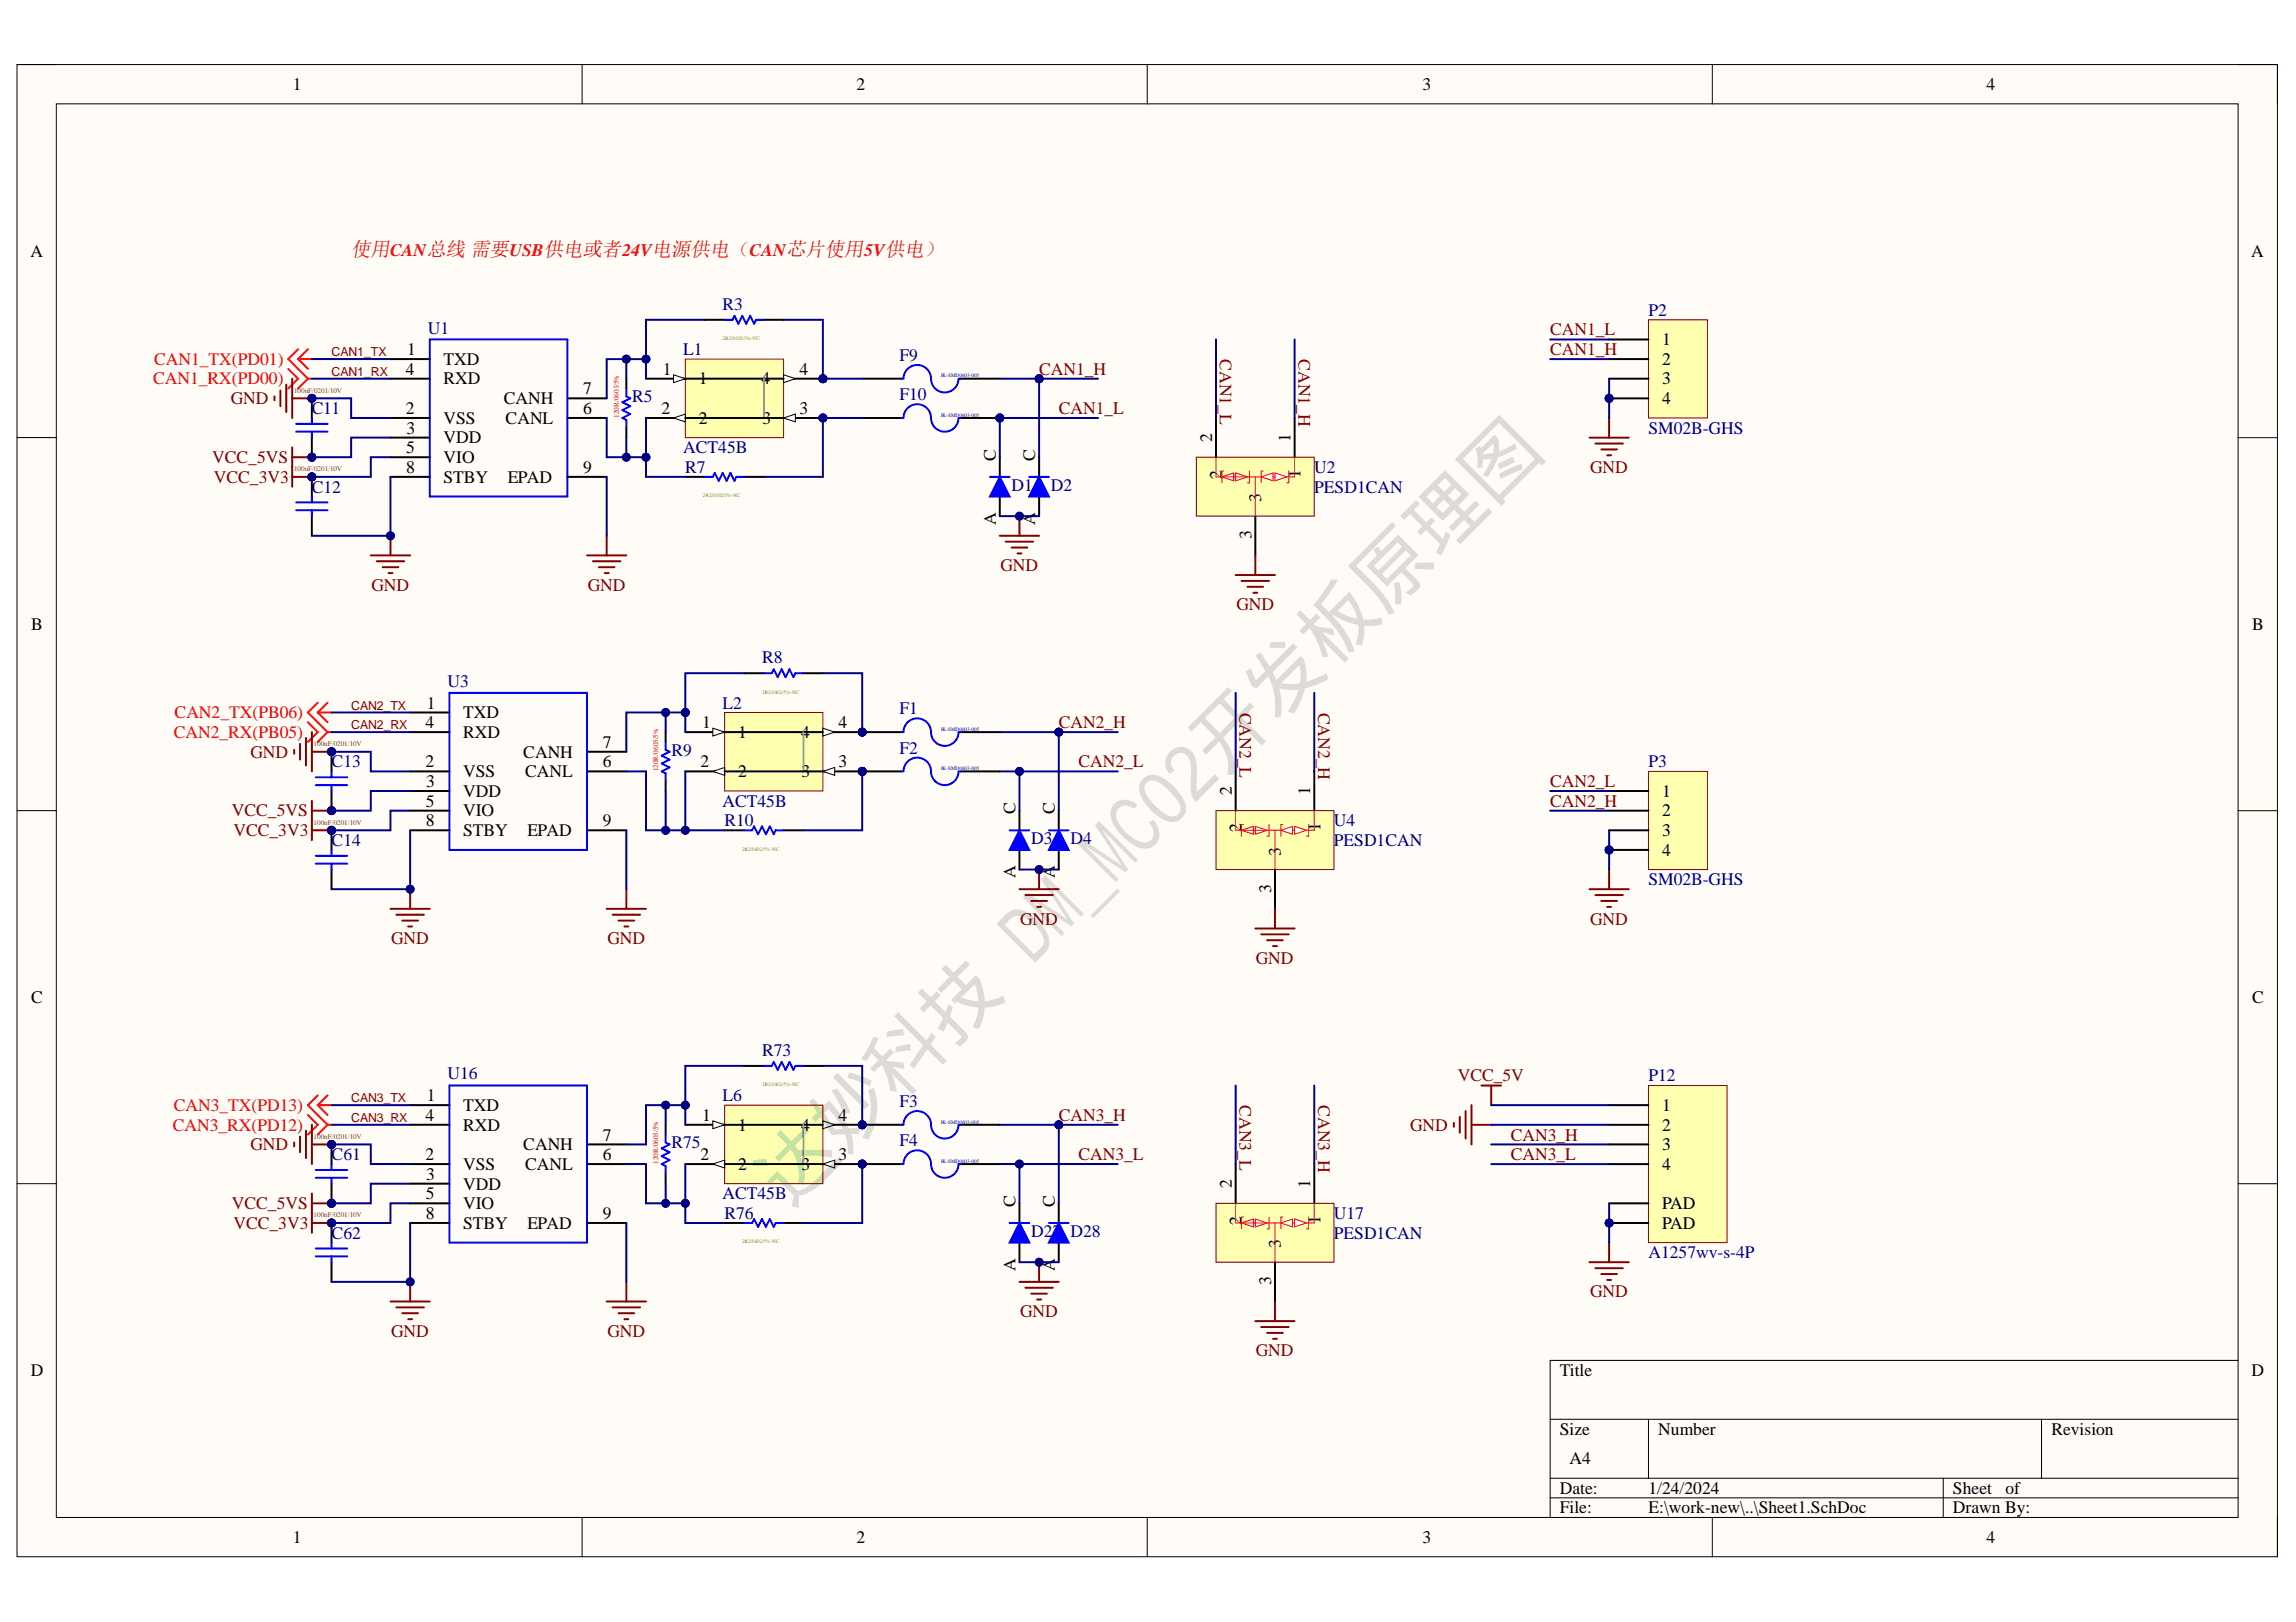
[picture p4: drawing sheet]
<svg xmlns="http://www.w3.org/2000/svg" width="297mm" height="210mm" viewBox="0 0 297 210" stroke-linecap="round" stroke-linejoin="round" font-family="sans-serif">
<defs><g id="words">
<text font-size="9.9" x="102.1" y="156.4" transform="rotate(-45 102.1 156.4)">达妙科技 DM_MC02开发板原理图</text>
<text font-size="2.6" fill="#f00" x="45.4" y="33.1">使用</text>
<g font-size="2.3">
<text x="37.9" y="11.7">1</text>
<text x="110.8" y="11.7">2</text>
<text x="184" y="11.7">3</text>
<text x="257" y="11.7">4</text>
<text x="3.9" y="33.2">A</text>
<text x="291.3" y="33.2">A</text>
<text x="52.7" y="46">1</text>
<text x="57.4" y="47.2">TXD</text>
<text x="215" y="44.7">1</text>
<text x="215" y="47.2">2</text>
<text x="52.5" y="48.5">4</text>
<text x="52.5" y="53.6">2</text>
<text x="57.4" y="49.8">RXD</text>
<text x="65.2" y="52.3">CANH</text>
<text x="75.4" y="51">7</text>
<text x="75.4" y="53.6">6</text>
<text x="85.6" y="53.6">2</text>
<text x="85.8" y="48.5">1</text>
<text x="90.4" y="49.8">1</text>
<text x="98.5" y="49.8">4</text>
<text x="103.4" y="53.6">3</text>
<text x="103.4" y="48.5">4</text>
<text x="215" y="49.8">3</text>
<text x="215" y="52.3">4</text>
<text x="52.6" y="58.6">5</text>
<text x="52.6" y="56.1">3</text>
<text x="57.4" y="57.4">VDD</text>
<text x="57.4" y="59.9">VIO</text>
<text x="57.4" y="54.8">VSS</text>
<text x="65.4" y="54.8">CANL</text>
<text x="90.4" y="54.8">2</text>
<text x="98.6" y="54.8">3</text>
<text x="128.8" y="59.7" transform="rotate(-90 128.8 59.7)">C</text>
<text x="133.9" y="59.7" transform="rotate(-90 133.9 59.7)">C</text>
<text x="156.8" y="57.2" transform="rotate(-90 156.8 57.2)">2</text>
<text x="167" y="57.2" transform="rotate(-90 167 57.2)">1</text>
<text x="52.6" y="61.2">8</text>
<text x="57.4" y="62.5">STBY</text>
<text x="65.7" y="62.5">EPAD</text>
<text x="75.4" y="61.2">9</text>
<text x="158.1" y="62" transform="rotate(-90 158.1 62)">2</text>
<text x="163.2" y="65" transform="rotate(-90 163.2 65)">3</text>
<text x="168.2" y="61.8" transform="rotate(-90 168.2 61.8)">1</text>
<text x="128.8" y="67.9" transform="rotate(-90 128.8 67.9)">A</text>
<text x="133.9" y="67.9" transform="rotate(-90 133.9 67.9)">A</text>
<text x="161.9" y="69.8" transform="rotate(-90 161.9 69.8)">3</text>
<text x="4" y="81.5">B</text>
<text x="291.4" y="81.5">B</text>
<text x="55.1" y="94.2">4</text>
<text x="55.2" y="91.7">1</text>
<text x="59.9" y="95.5">RXD</text>
<text x="59.9" y="93">TXD</text>
<text x="90.8" y="94.2">1</text>
<text x="95.5" y="95.5">1</text>
<text x="103.6" y="95.5">4</text>
<text x="108.5" y="94.2">4</text>
<text x="55.1" y="99.3">2</text>
<text x="55.1" y="101.8">3</text>
<text x="59.9" y="100.6">VSS</text>
<text x="67.7" y="98">CANH</text>
<text x="68" y="100.6">CANL</text>
<text x="78" y="96.8">7</text>
<text x="78" y="99.3">6</text>
<text x="90.6" y="99.3">2</text>
<text x="95.5" y="100.6">2</text>
<text x="103.7" y="100.6">3</text>
<text x="108.5" y="99.3">3</text>
<text x="55.1" y="106.9">8</text>
<text x="55.1" y="104.4">5</text>
<text x="59.9" y="103.1">VDD</text>
<text x="59.9" y="105.7">VIO</text>
<text x="78" y="106.9">9</text>
<text x="131.4" y="105.4" transform="rotate(-90 131.4 105.4)">C</text>
<text x="136.5" y="105.4" transform="rotate(-90 136.5 105.4)">C</text>
<text x="159.4" y="102.9" transform="rotate(-90 159.4 102.9)">2</text>
<text x="160.6" y="107.7" transform="rotate(-90 160.6 107.7)">2</text>
<text x="169.5" y="102.9" transform="rotate(-90 169.5 102.9)">1</text>
<text x="170.8" y="107.6" transform="rotate(-90 170.8 107.6)">1</text>
<text x="215" y="103.1">1</text>
<text x="215" y="105.7">2</text>
<text x="59.9" y="108.2">STBY</text>
<text x="68.3" y="108.2">EPAD</text>
<text x="131.4" y="113.6" transform="rotate(-90 131.4 113.6)">A</text>
<text x="136.5" y="113.6" transform="rotate(-90 136.5 113.6)">A</text>
<text x="165.7" y="110.8" transform="rotate(-90 165.7 110.8)">3</text>
<text x="215" y="108.2">3</text>
<text x="215" y="110.7">4</text>
<text x="164.4" y="115.5" transform="rotate(-90 164.4 115.5)">3</text>
<text x="4" y="129.8">C</text>
<text x="291.4" y="129.8">C</text>
<text x="55.2" y="142.5">1</text>
<text x="59.9" y="143.8">TXD</text>
<text x="215" y="143.8">1</text>
<text x="55.1" y="145.1">4</text>
<text x="59.9" y="146.3">RXD</text>
<text x="67.7" y="148.9">CANH</text>
<text x="78" y="147.6">7</text>
<text x="90.8" y="145.1">1</text>
<text x="95.5" y="146.3">1</text>
<text x="103.6" y="146.3">4</text>
<text x="108.5" y="145.1">4</text>
<text x="215" y="146.3">2</text>
<text x="215" y="148.9">3</text>
<text x="55.1" y="150.1">2</text>
<text x="55.1" y="155.2">5</text>
<text x="55.1" y="152.7">3</text>
<text x="59.9" y="153.9">VDD</text>
<text x="59.9" y="151.4">VSS</text>
<text x="68" y="151.4">CANL</text>
<text x="78" y="150.1">6</text>
<text x="90.6" y="150.1">2</text>
<text x="95.5" y="151.4">2</text>
<text x="103.7" y="151.4">3</text>
<text x="108.5" y="150.1">3</text>
<text x="159.4" y="153.7" transform="rotate(-90 159.4 153.7)">2</text>
<text x="169.5" y="153.7" transform="rotate(-90 169.5 153.7)">1</text>
<text x="215" y="151.4">4</text>
<text x="55.1" y="157.7">8</text>
<text x="59.9" y="159">STBY</text>
<text x="59.9" y="156.5">VIO</text>
<text x="68.3" y="159">EPAD</text>
<text x="78" y="157.7">9</text>
<text x="131.4" y="156.2" transform="rotate(-90 131.4 156.2)">C</text>
<text x="136.5" y="156.2" transform="rotate(-90 136.5 156.2)">C</text>
<text x="160.6" y="158.5" transform="rotate(-90 160.6 158.5)">2</text>
<text x="165.7" y="161.5" transform="rotate(-90 165.7 161.5)">3</text>
<text x="170.8" y="158.4" transform="rotate(-90 170.8 158.4)">1</text>
<text x="215" y="156.5">PAD</text>
<text x="215" y="159">PAD</text>
<text x="131.4" y="164.5" transform="rotate(-90 131.4 164.5)">A</text>
<text x="136.5" y="164.5" transform="rotate(-90 136.5 164.5)">A</text>
<text x="164.4" y="166.3" transform="rotate(-90 164.4 166.3)">3</text>
<text x="4" y="178.1">D</text>
<text x="201.8" y="178.1">Title</text>
<text x="291.3" y="178.1">D</text>
<text x="201.8" y="185.7">Size</text>
<text x="214.5" y="185.7">Number</text>
<text x="265.4" y="185.7">Revision</text>
<text x="203.1" y="189.5">A4</text>
<text x="201.8" y="193.3">Date:</text>
<text x="201.8" y="195.8">File:</text>
<text x="213.3" y="193.3">1/24/2024</text>
<text x="213.3" y="195.8">E:\work-new\..\Sheet1.SchDoc</text>
<text x="252.7" y="193.3">Sheet</text>
<text x="252.7" y="195.8">Drawn By:</text>
<text x="259.4" y="193.3">of</text>
<text x="37.9" y="199.7">1</text>
<text x="110.8" y="199.7">2</text>
<text x="184" y="199.7">3</text>
<text x="257" y="199.7">4</text>
</g>
<g font-size="2.3" fill="#f00">
<text x="50.5" y="33.1">CAN总线 需要USB供电或者24V电源供电（CAN芯片使用5V供电）</text>
<text x="19.9" y="47.2">CAN1_TX(PD01)</text>
<text x="19.8" y="49.8">CAN1_RX(PD00)</text>
<text x="22.5" y="95.5">CAN2_RX(PB05)</text>
<text x="22.6" y="93">CAN2_TX(PB06)</text>
<text x="22.5" y="143.8">CAN3_TX(PD13)</text>
<text x="22.3" y="146.3">CAN3_RX(PD12)</text>
</g>
<g font-size="2.3" fill="#000080">
<text x="93.5" y="40.1">R3</text>
<text x="213.3" y="40.9">P2</text>
<text x="55.3" y="43.2">U1</text>
<text x="88.4" y="46">L1</text>
<text x="116.4" y="46.7">F9</text>
<text x="40.3" y="53.6">C11</text>
<text x="81.8" y="52">R5</text>
<text x="116.4" y="51.8">F10</text>
<text x="88.4" y="58.6">ACT45B</text>
<text x="213.3" y="56.1">SM02B-GHS</text>
<text x="40.3" y="63.8">C12</text>
<text x="88.6" y="61.2">R7</text>
<text x="130.9" y="63.5">D1</text>
<text x="136" y="63.5">D2</text>
<text x="170" y="61.2">U2</text>
<text x="170" y="63.8">PESD1CAN</text>
<text x="57.9" y="88.9">U3</text>
<text x="98.6" y="85.8">R8</text>
<text x="93.5" y="91.7">L2</text>
<text x="116.4" y="92.5">F1</text>
<text x="42.9" y="99.3">C13</text>
<text x="86.9" y="97.8">R9</text>
<text x="116.4" y="97.5">F2</text>
<text x="213.3" y="99.3">P3</text>
<text x="93.5" y="104.4">ACT45B</text>
<text x="93.7" y="106.9">R10</text>
<text x="172.6" y="106.9">U4</text>
<text x="42.9" y="109.5">C14</text>
<text x="133.4" y="109.2">D3</text>
<text x="138.5" y="109.2">D4</text>
<text x="172.6" y="109.5">PESD1CAN</text>
<text x="213.3" y="114.5">SM02B-GHS</text>
<text x="98.6" y="136.6">R73</text>
<text x="57.9" y="139.7">U16</text>
<text x="93.5" y="142.5">L6</text>
<text x="116.4" y="143.3">F3</text>
<text x="213.3" y="139.9">P12</text>
<text x="86.9" y="148.6">R75</text>
<text x="116.4" y="148.4">F4</text>
<text x="42.9" y="150.1">C61</text>
<text x="93.5" y="155.2">ACT45B</text>
<text x="42.9" y="160.3">C62</text>
<text x="93.7" y="157.7">R76</text>
<text x="133.4" y="160">D27 D28</text>
<text x="172.6" y="157.7">U17</text>
<text x="172.6" y="160.3">PESD1CAN</text>
<text x="213.3" y="162.8">A1257wv-s-4P</text>
</g>
<g font-size="2.3" fill="#800000">
<text x="157.8" y="46.5" transform="rotate(90 157.8 46.5)">CAN1_L</text>
<text x="168" y="46.5" transform="rotate(90 168 46.5)">CAN1_H</text>
<text x="200.5" y="43.4">CAN1_L</text>
<text x="200.5" y="46">CAN1_H</text>
<text x="29.9" y="52.3">GND</text>
<text x="134.4" y="48.5">CAN1_H</text>
<text x="137" y="53.6">CAN1_L</text>
<text x="27.5" y="59.9">VCC_5VS</text>
<text x="27.7" y="62.5">VCC_3V3</text>
<text x="205.7" y="61.2">GND</text>
<text x="48.1" y="76.4">GND</text>
<text x="76" y="76.4">GND</text>
<text x="129.4" y="73.9">GND</text>
<text x="159.9" y="79">GND</text>
<text x="137" y="94.2">CAN2_H</text>
<text x="160.4" y="92.2" transform="rotate(90 160.4 92.2)">CAN2_L</text>
<text x="170.5" y="92.2" transform="rotate(90 170.5 92.2)">CAN2_H</text>
<text x="32.4" y="98">GND</text>
<text x="139.5" y="99.3">CAN2_L</text>
<text x="200.5" y="101.8">CAN2_L</text>
<text x="30" y="105.7">VCC_5VS</text>
<text x="200.5" y="104.4">CAN2_H</text>
<text x="30.2" y="108.2">VCC_3V3</text>
<text x="132" y="119.6">GND</text>
<text x="205.7" y="119.6">GND</text>
<text x="50.6" y="122.2">GND</text>
<text x="78.6" y="122.2">GND</text>
<text x="162.5" y="124.7">GND</text>
<text x="160.4" y="143" transform="rotate(90 160.4 143)">CAN3_L</text>
<text x="170.5" y="143" transform="rotate(90 170.5 143)">CAN3_H</text>
<text x="188.6" y="139.9">VCC_5V</text>
<text x="32.4" y="148.9">GND</text>
<text x="137" y="145.1">CAN3_H</text>
<text x="182.4" y="146.3">GND</text>
<text x="195.5" y="147.6">CAN3_H</text>
<text x="139.5" y="150.1">CAN3_L</text>
<text x="195.5" y="150.1">CAN3_L</text>
<text x="30" y="156.5">VCC_5VS</text>
<text x="30.2" y="159">VCC_3V3</text>
<text x="205.7" y="167.9">GND</text>
<text x="50.6" y="173">GND</text>
<text x="78.6" y="173">GND</text>
<text x="132" y="170.5">GND</text>
<text x="162.5" y="175.5">GND</text>
</g>
<g font-size="1.6" fill="#800000">
<text x="42.9" y="46.1">CAN1_TX</text>
<text x="42.9" y="48.7">CAN1_RX</text>
<text x="45.4" y="91.8">CAN2_TX</text>
<text x="45.4" y="94.4">CAN2_RX</text>
<text x="45.4" y="142.6">CAN3_TX</text>
<text x="45.4" y="145.2">CAN3_RX</text>
</g>
<g font-size=".9" fill="#7f6000">
<text x="38" y="50.8">100nF/0201/10V</text>
<text x="38" y="61">100nF/0201/10V</text>
<text x="40.6" y="96.6">100nF/0201/10V</text>
<text x="40.6" y="106.7">100nF/0201/10V</text>
<text x="40.6" y="147.4">100nF/0201/10V</text>
<text x="40.6" y="157.5">100nF/0201/10V</text>
</g>
<g font-size=".9" fill="#f00">
<text x="80.1" y="54.1" transform="rotate(-90 80.1 54.1)">120R/0603/5%</text>
<text x="85.1" y="99.8" transform="rotate(-90 85.1 99.8)">120R/0603/5%</text>
<text x="85.1" y="150.6" transform="rotate(-90 85.1 150.6)">120R/0603/5%</text>
</g>
<g font-size=".7" fill="#808000">
<text x="93.5" y="44">2R2/0402/5%-NC</text>
<text x="90.9" y="64.3">2R2/0402/5%-NC</text>
<text x="98.6" y="89.8">2R2/0402/5%-NC</text>
<text x="96" y="110.1">2R2/0402/5%-NC</text>
<text x="98.6" y="140.6">2R2/0402/5%-NC</text>
<text x="96" y="160.9">2R2/0402/5%-NC</text>
</g>
<g font-size=".7" fill="#000080">
<text x="121.7" y="48.8">JK-SMD0603-005</text>
<text x="121.7" y="53.9">JK-SMD0603-005</text>
<text x="121.7" y="94.6">JK-SMD0603-005</text>
<text x="121.7" y="99.6">JK-SMD0603-005</text>
<text x="121.7" y="145.4">JK-SMD0603-005</text>
<text x="121.7" y="150.5">JK-SMD0603-005</text>
</g>
</g></defs>
<path d="M2.2 8.4h292.4v193.1h-292.4z" fill-rule="evenodd" fill="#fffcf8"/>
<path d="M2.2 8.4h292.4v193.1h-292.4z" fill="none" stroke="#000" stroke-width=".13"/>
<path d="M7.3 13.4h282.2v183h-282.2z" fill-rule="evenodd" fill="#fffcf8"/>
<g fill="none" stroke="#000" stroke-width=".13">
<path d="M2.2 8.4h5.1M7.3 13.4h282.2v183h-282.2zM75.3 8.4v5M148.4 8.4v5M221.5 8.4v5M289.5 8.4h5.1v5M2.2 56.6h5.1M289.5 56.6h5.1M2.2 104.9h5.1M289.5 104.9h5.1M2.2 153.2h5.1M289.5 153.2h5.1"/>
<path d="M289.5 176h-88.9v20.4M75.3 196.4v5.1M148.4 196.4v5.1M200.6 183.7h88.9M200.6 191.3h88.9M200.6 193.8h88.9M213.3 183.7v7.6M221.5 196.4v5.1M251.4 191.3v5.1M264.1 183.7v7.6M294.6 196.4v5.1"/>
</g>
<circle cx="208.2" cy="51.6" r=".51" fill="#000080"/>
<circle cx="208.2" cy="51.6" r=".51" fill="none" stroke="#000080" stroke-width=".13"/>
<path d="M213.3 41.4h7.6v12.7h-7.6z" fill-rule="evenodd" fill="#ffffb0"/>
<path d="M213.3 41.4h7.6v12.7h-7.6z" fill="none" stroke="#800000" stroke-width=".13"/>
<path d="M208.2 43.9h5.1M208.2 46.5h5.1M208.2 49h5.1M208.2 51.6h5.1" fill="none" stroke="#000" stroke-width=".25"/>
<circle cx="208.2" cy="51.6" r=".51" fill="#000080"/>
<circle cx="208.2" cy="51.6" r=".51" fill="none" stroke="#000080" stroke-width=".13"/>
<circle cx="208.2" cy="110" r=".51" fill="#000080"/>
<circle cx="208.2" cy="110" r=".51" fill="none" stroke="#000080" stroke-width=".13"/>
<path d="M213.3 99.8h7.6v12.7h-7.6z" fill-rule="evenodd" fill="#ffffb0"/>
<path d="M213.3 99.8h7.6v12.7h-7.6z" fill="none" stroke="#800000" stroke-width=".13"/>
<path d="M208.2 102.4h5.1M208.2 104.9h5.1M208.2 107.4h5.1M208.2 110h5.1" fill="none" stroke="#000" stroke-width=".25"/>
<circle cx="208.2" cy="110" r=".51" fill="#000080"/>
<circle cx="208.2" cy="110" r=".51" fill="none" stroke="#000080" stroke-width=".13"/>
<path d="M205.6 56.6h5.1M206.4 57.4h3.6M207.2 58.2h2M207.9 58.9h.5M208.2 54.1v2.5M205.6 115.1h5.1M206.4 115.8h3.6M207.2 116.6h2M207.9 117.4h.5M208.2 112.5v2.6" fill="none" stroke="#800000" stroke-width=".25"/>
<path d="M91.2 41.4h2.5M98.8 41.4h2.6M111.5 49h5.1M124.3 49h5" fill="none" stroke="#000" stroke-width=".25"/>
<path d="M93.7 41.4h1.1l.2-.5 .5 1 .5-1 .5 1 .6-1 .5 1 .2-.5h1M116.6 49h.3M116.9 49a1.78 1.78 0 0 1 1.8-1.8 1.78 1.78 0 0 1 1.7 1.8 1.78 1.78 0 0 0 1.8 1.8 1.78 1.78 0 0 0 1.8-1.7M124 49h.3" fill="none" stroke="#00f" stroke-width=".25"/>
<path d="M37.3 47.7l1.3 1.3-1.3 1.3M38.6 46.5l1.2 1.2M38.6 45.2l-1.3 1.3 2.5 2.5M38.6 46.5h1.7M39.8 45.2l-1.2 1.3M39.8 49l-1.2 1.3M39.8 49h.5" fill="none" stroke="#f00" stroke-width=".25"/>
<circle cx="134.4" cy="49" r=".51" fill="#000080"/>
<circle cx="134.4" cy="49" r=".51" fill="none" stroke="#000080" stroke-width=".13"/>
<path d="M50.5 54.1h5.1M50.5 49h5.1M50.5 46.5h5.1M50.5 56.6h5.1M50.5 59.2h5.1M73.4 51.5h5.1M73.4 54.1h5.1M50.5 61.7h5.1M73.4 61.7h5.1" fill="none" stroke="#000" stroke-width=".25"/>
<path d="M55.6 43.9h17.8v20.4h-17.8z" fill="none" stroke="#00f" stroke-width=".25"/>
<path d="M35.5 51.3v.5M36.3 50.5v2.1M37 49.8v3.5M37.8 49v5.1M37.8 51.5h2.5" fill="none" stroke="#800000" stroke-width=".25"/>
<circle cx="40.3" cy="51.5" r=".51" fill="#000080"/>
<circle cx="40.3" cy="51.5" r=".51" fill="none" stroke="#000080" stroke-width=".13"/>
<circle cx="129.3" cy="54.1" r=".51" fill="#000080"/>
<circle cx="129.3" cy="54.1" r=".51" fill="none" stroke="#000080" stroke-width=".13"/>
<path d="M124.3 54.1h5" fill="none" stroke="#000" stroke-width=".25"/>
<circle cx="129.3" cy="54.1" r=".51" fill="#000080"/>
<circle cx="129.3" cy="54.1" r=".51" fill="none" stroke="#000080" stroke-width=".13"/>
<path d="M111.5 54.1h5.1" fill="none" stroke="#000" stroke-width=".25"/>
<path d="M116.6 54.1h.3M116.9 54a1.78 1.78 0 0 1 1.8-1.7 1.78 1.78 0 0 1 1.7 1.8 1.78 1.78 0 0 0 1.8 1.8 1.78 1.78 0 0 0 1.8-1.8M124 54.1h.3" fill="none" stroke="#00f" stroke-width=".25"/>
<path d="M191.7 140.5h2.5M192.9 140.5v2.5" fill="none" stroke="#800000" stroke-width=".25"/>
<circle cx="40.3" cy="51.5" r=".51" fill="#000080"/>
<circle cx="40.3" cy="51.5" r=".51" fill="none" stroke="#000080" stroke-width=".13"/>
<circle cx="40.3" cy="59.2" r=".51" fill="#000080"/>
<circle cx="40.3" cy="59.2" r=".51" fill="none" stroke="#000080" stroke-width=".13"/>
<path d="M40.3 51.5v2.6" fill="none" stroke="#000" stroke-width=".25"/>
<circle cx="40.3" cy="51.5" r=".51" fill="#000080"/>
<circle cx="40.3" cy="51.5" r=".51" fill="none" stroke="#000080" stroke-width=".13"/>
<path d="M40.3 56.6v2.6" fill="none" stroke="#000" stroke-width=".25"/>
<circle cx="40.3" cy="59.2" r=".51" fill="#000080"/>
<circle cx="40.3" cy="59.2" r=".51" fill="none" stroke="#000080" stroke-width=".13"/>
<path d="M38.3 55.9h4.1M38.3 54.9h4.1M40.3 54.1v.8M40.3 55.9v.7M81 50.3v1l.5 .2-1 .6 1 .5-1 .5 1 .5-1 .5 .5 .2v1.1" fill="none" stroke="#00f" stroke-width=".25"/>
<path d="M81 49v1.3M81 55.4v1.2" fill="none" stroke="#000" stroke-width=".25"/>
<path d="M37.8 57.9v2.5M37.8 59.2h2.5M188.1 145.3v.5M188.9 144.5v2.1M189.6 143.8v3.5M190.4 143v5.1M190.4 145.6h2.5" fill="none" stroke="#800000" stroke-width=".25"/>
<circle cx="40.3" cy="59.2" r=".51" fill="#000080"/>
<circle cx="40.3" cy="59.2" r=".51" fill="none" stroke="#000080" stroke-width=".13"/>
<circle cx="106.5" cy="54.1" r=".51" fill="#000080"/>
<circle cx="106.5" cy="54.1" r=".51" fill="none" stroke="#000080" stroke-width=".13"/>
<circle cx="106.5" cy="49" r=".51" fill="#000080"/>
<circle cx="106.5" cy="49" r=".51" fill="none" stroke="#000080" stroke-width=".13"/>
<path d="M88.7 46.5h12.7v10.1h-12.7z" fill-rule="evenodd" fill="#ffffb0"/>
<path d="M88.7 46.5h12.7v10.1h-12.7z" fill="none" stroke="#800000" stroke-width=".13"/>
<path d="M83.6 49h5.1" fill="none" stroke="#000" stroke-width=".25"/>
<path d="M87.1 48.5l1.6 .5-1.6 .5z" fill="#f8fcff"/>
<path d="M87.1 48.5l1.6 .5-1.6 .5z" fill="none" stroke="#000" stroke-width=".13"/>
<path d="M83.6 54.1h5.1" fill="none" stroke="#000" stroke-width=".25"/>
<path d="M87.1 54.1l1.6-.5v1z" fill="#f8fcff"/>
<path d="M87.1 54.1l1.6-.5v1z" fill="none" stroke="#000" stroke-width=".13"/>
<path d="M101.4 54.1h5.1" fill="none" stroke="#000" stroke-width=".25"/>
<path d="M101.4 54.1l1.5-.5v1z" fill="#f8fcff"/>
<path d="M101.4 54.1l1.5-.5v1z" fill="none" stroke="#000" stroke-width=".13"/>
<circle cx="106.5" cy="54.1" r=".51" fill="#000080"/>
<circle cx="106.5" cy="54.1" r=".51" fill="none" stroke="#000080" stroke-width=".13"/>
<path d="M101.4 49h5.1" fill="none" stroke="#000" stroke-width=".25"/>
<path d="M101.4 48.5l1.5 .5-1.5 .5z" fill="#f8fcff"/>
<path d="M101.4 48.5l1.5 .5-1.5 .5z" fill="none" stroke="#000" stroke-width=".13"/>
<circle cx="106.5" cy="49" r=".51" fill="#000080"/>
<circle cx="106.5" cy="49" r=".51" fill="none" stroke="#000080" stroke-width=".13"/>
<path d="M88.7 49h12.7M88.7 54.1h12.7M129.3 59.2v2.5M129.3 64.3v2.5" fill="none" stroke="#000" stroke-width=".25"/>
<path d="M98.8 49v5.1" fill="none" stroke="#5cd481" stroke-width=".25"/>
<path d="M128.1 61.7h2.5" fill="none" stroke="#00f" stroke-width=".25"/>
<path d="M129.3 61.7l1.3 2.6h-2.5z" fill="#00f"/>
<path d="M129.3 61.7l1.3 2.6h-2.5zM133.2 61.7h2.5" fill="none" stroke="#00f" stroke-width=".25"/>
<path d="M134.4 59.2v2.5M134.4 64.3v2.5" fill="none" stroke="#000" stroke-width=".25"/>
<path d="M134.4 61.7l1.3 2.6h-2.5z" fill="#00f"/>
<path d="M134.4 61.7l1.3 2.6h-2.5z" fill="none" stroke="#00f" stroke-width=".25"/>
<path d="M154.8 59.2h15.2v7.6h-15.2z" fill-rule="evenodd" fill="#ffffb0"/>
<path d="M154.8 59.2h15.2v7.6h-15.2z" fill="none" stroke="#800000" stroke-width=".13"/>
<path d="M157.3 54.1v5.1M167.5 54.1v5.1M162.4 66.8v5.1" fill="none" stroke="#000" stroke-width=".25"/>
<path d="M163.2 61.7l1.5-.5v1z" fill="#f8fcff"/>
<path d="M163.2 61.7l1.5-.5v1z" fill="none" stroke="#f00" stroke-width=".13"/>
<path d="M164.9 61.2l1.6 .5-1.6 .5z" fill="#f8fcff"/>
<path d="M164.9 61.2l1.6 .5-1.6 .5z" fill="none" stroke="#f00" stroke-width=".13"/>
<path d="M167.5 59.2v2.5h-1M163.2 61.7h-.8v5.1M163.4 61h-.2v1.5M164.7 61.7h.2M166.7 61v1.5h-.2" fill="none" stroke="#ee0e22" stroke-width=".13"/>
<path d="M158.1 61.7l1.5-.5v1z" fill="#f8fcff"/>
<path d="M158.1 61.7l1.5-.5v1z" fill="none" stroke="#f00" stroke-width=".13"/>
<path d="M159.9 61.2l1.5 .5-1.5 .5z" fill="#f8fcff"/>
<path d="M159.9 61.2l1.5 .5-1.5 .5z" fill="none" stroke="#f00" stroke-width=".13"/>
<path d="M157.3 59.2v2.5h5.1M158.3 61h-.2v1.5M161.6 61v1.5h-.2" fill="none" stroke="#ee0e22" stroke-width=".13"/>
<path d="M37.8 60.4v2.6M37.8 61.7h2.5" fill="none" stroke="#800000" stroke-width=".25"/>
<circle cx="40.3" cy="61.7" r=".51" fill="#000080"/>
<circle cx="40.3" cy="61.7" r=".51" fill="none" stroke="#000080" stroke-width=".13"/>
<circle cx="40.3" cy="61.7" r=".51" fill="#000080"/>
<circle cx="40.3" cy="61.7" r=".51" fill="none" stroke="#000080" stroke-width=".13"/>
<path d="M40.3 61.7v2.6" fill="none" stroke="#000" stroke-width=".25"/>
<circle cx="40.3" cy="61.7" r=".51" fill="#000080"/>
<circle cx="40.3" cy="61.7" r=".51" fill="none" stroke="#000080" stroke-width=".13"/>
<path d="M40.3 66.8v2.5M88.7 61.7h2.5M96.3 61.7h2.5" fill="none" stroke="#000" stroke-width=".25"/>
<path d="M38.3 66h4.1M38.3 65h4.1M40.3 64.3v.7M40.3 66v.8M91.2 61.7h1l.3-.5 .5 1 .5-1 .5 1 .5-1 .5 1 .3-.5h1" fill="none" stroke="#00f" stroke-width=".25"/>
<path d="M129.3 69.3h5.1M130.1 70.1h3.6M130.9 70.9h2M131.6 71.6h.5M131.9 66.8v2.5" fill="none" stroke="#800000" stroke-width=".25"/>
<circle cx="131.9" cy="66.8" r=".51" fill="#000080"/>
<circle cx="131.9" cy="66.8" r=".51" fill="none" stroke="#000080" stroke-width=".13"/>
<path d="M48 71.9h5.1M48.7 72.6h3.6M49.5 73.4h2M50.3 74.2h.5M50.5 69.3v2.6M75.9 71.9h5.1M76.7 72.6h3.6M77.5 73.4h2M78.2 74.2h.5M78.5 69.3v2.6" fill="none" stroke="#800000" stroke-width=".25"/>
<circle cx="50.5" cy="69.3" r=".51" fill="#000080"/>
<circle cx="50.5" cy="69.3" r=".51" fill="none" stroke="#000080" stroke-width=".13"/>
<path d="M159.9 74.4h5M160.6 75.2h3.6M161.4 75.9h2M162.1 76.7h.6M162.4 71.9v2.5M205.6 163.3h5.1M206.4 164.1h3.6M207.2 164.9h2M207.9 165.6h.5M208.2 160.8v2.5" fill="none" stroke="#800000" stroke-width=".25"/>
<circle cx="208.2" cy="158.3" r=".51" fill="#000080"/>
<circle cx="208.2" cy="158.3" r=".51" fill="none" stroke="#000080" stroke-width=".13"/>
<path d="M213.3 140.5h10.1v20.3h-10.1z" fill-rule="evenodd" fill="#ffffb0"/>
<path d="M213.3 140.5h10.1v20.3h-10.1z" fill="none" stroke="#800000" stroke-width=".13"/>
<path d="M208.2 143h5.1M208.2 145.6h5.1M208.2 148.1h5.1M208.2 150.6h5.1M208.2 155.7h5.1M208.2 158.3h5.1" fill="none" stroke="#000" stroke-width=".25"/>
<circle cx="208.2" cy="158.3" r=".51" fill="#000080"/>
<circle cx="208.2" cy="158.3" r=".51" fill="none" stroke="#000080" stroke-width=".13"/>
<path d="M96.3 87.1h2.5M103.9 87.1h2.6" fill="none" stroke="#000" stroke-width=".25"/>
<path d="M98.8 87.1h1l.3-.5 .5 1 .5-1 .5 1 .5-1 .5 1 .3-.5h1" fill="none" stroke="#00f" stroke-width=".25"/>
<path d="M41.1 92.2l1.3 1.3M41.1 90.9l-1.3 1.3 1.3 1.3M41.1 92.2h1.8M42.4 90.9l-1.3 1.3" fill="none" stroke="#f00" stroke-width=".25"/>
<circle cx="111.5" cy="94.7" r=".51" fill="#000080"/>
<circle cx="111.5" cy="94.7" r=".51" fill="none" stroke="#000080" stroke-width=".13"/>
<path d="M111.5 94.7h5.1M124.3 94.7h5" fill="none" stroke="#000" stroke-width=".25"/>
<circle cx="111.5" cy="94.7" r=".51" fill="#000080"/>
<circle cx="111.5" cy="94.7" r=".51" fill="none" stroke="#000080" stroke-width=".13"/>
<path d="M116.6 94.7h.3M116.9 94.7a1.78 1.78 0 0 1 1.8-1.7 1.78 1.78 0 0 1 1.7 1.7 1.78 1.78 0 0 0 1.8 1.8 1.78 1.78 0 0 0 1.8-1.7M124 94.7h.3" fill="none" stroke="#00f" stroke-width=".25"/>
<circle cx="137" cy="94.7" r=".51" fill="#000080"/>
<circle cx="137" cy="94.7" r=".51" fill="none" stroke="#000080" stroke-width=".13"/>
<path d="M39.8 93.5l1.3 1.2-1.3 1.3M41.1 93.5l1.3 1.2M42.4 94.7l-1.3 1.3M42.4 94.7h.5" fill="none" stroke="#f00" stroke-width=".25"/>
<path d="M53.1 99.8h5M53.1 94.7h5M53.1 92.2h5M75.9 97.3h5.1M75.9 99.8h5.1M53.1 107.4h5M53.1 102.4h5M53.1 104.9h5M75.9 107.4h5.1" fill="none" stroke="#000" stroke-width=".25"/>
<path d="M58.1 89.7h17.8v20.3h-17.8z" fill="none" stroke="#00f" stroke-width=".25"/>
<path d="M38.1 97v.5M38.8 96.3v2M39.6 95.5v3.6M40.3 94.7v5.1M40.3 97.3h2.6" fill="none" stroke="#800000" stroke-width=".25"/>
<circle cx="42.9" cy="97.3" r=".51" fill="#000080"/>
<circle cx="42.9" cy="97.3" r=".51" fill="none" stroke="#000080" stroke-width=".13"/>
<circle cx="111.5" cy="99.8" r=".51" fill="#000080"/>
<circle cx="111.5" cy="99.8" r=".51" fill="none" stroke="#000080" stroke-width=".13"/>
<path d="M111.5 99.8h5.1M124.3 99.8h5" fill="none" stroke="#000" stroke-width=".25"/>
<circle cx="111.5" cy="99.8" r=".51" fill="#000080"/>
<circle cx="111.5" cy="99.8" r=".51" fill="none" stroke="#000080" stroke-width=".13"/>
<path d="M116.6 99.8h.3M116.9 99.8a1.78 1.78 0 0 1 1.8-1.8 1.78 1.78 0 0 1 1.7 1.8M120.4 99.8a1.78 1.78 0 0 0 1.8 1.8 1.78 1.78 0 0 0 1.8-1.7M124 99.8h.3" fill="none" stroke="#00f" stroke-width=".25"/>
<circle cx="42.9" cy="97.3" r=".51" fill="#000080"/>
<circle cx="42.9" cy="97.3" r=".51" fill="none" stroke="#000080" stroke-width=".13"/>
<circle cx="42.9" cy="104.9" r=".51" fill="#000080"/>
<circle cx="42.9" cy="104.9" r=".51" fill="none" stroke="#000080" stroke-width=".13"/>
<path d="M42.9 97.3v2.5" fill="none" stroke="#000" stroke-width=".25"/>
<circle cx="42.9" cy="97.3" r=".51" fill="#000080"/>
<circle cx="42.9" cy="97.3" r=".51" fill="none" stroke="#000080" stroke-width=".13"/>
<path d="M42.9 102.4v2.5" fill="none" stroke="#000" stroke-width=".25"/>
<circle cx="42.9" cy="104.9" r=".51" fill="#000080"/>
<circle cx="42.9" cy="104.9" r=".51" fill="none" stroke="#000080" stroke-width=".13"/>
<path d="M42.9 99.8v.8M86.1 96v1l.5 .3-1 .5 1 .5-1 .5 1 .5-1 .5 .5 .3v1M40.9 101.6h4M40.9 100.6h4M42.9 101.6v.8" fill="none" stroke="#00f" stroke-width=".25"/>
<path d="M86.1 94.7v1.3M86.1 101.1v1.3" fill="none" stroke="#000" stroke-width=".25"/>
<path d="M40.3 103.6v2.6M40.3 104.9h2.6" fill="none" stroke="#800000" stroke-width=".25"/>
<circle cx="42.9" cy="104.9" r=".51" fill="#000080"/>
<circle cx="42.9" cy="104.9" r=".51" fill="none" stroke="#000080" stroke-width=".13"/>
<circle cx="111.5" cy="99.8" r=".51" fill="#000080"/>
<circle cx="111.5" cy="99.8" r=".51" fill="none" stroke="#000080" stroke-width=".13"/>
<circle cx="111.5" cy="94.7" r=".51" fill="#000080"/>
<circle cx="111.5" cy="94.7" r=".51" fill="none" stroke="#000080" stroke-width=".13"/>
<path d="M93.7 92.2h12.8v10.2h-12.8z" fill-rule="evenodd" fill="#ffffb0"/>
<path d="M93.7 92.2h12.8v10.2h-12.8z" fill="none" stroke="#800000" stroke-width=".13"/>
<path d="M88.7 94.7h5" fill="none" stroke="#000" stroke-width=".25"/>
<path d="M92.2 94.2l1.5 .5-1.5 .6z" fill="#f8fcff"/>
<path d="M92.2 94.2l1.5 .5-1.5 .6z" fill="none" stroke="#000" stroke-width=".13"/>
<path d="M88.7 99.8h5" fill="none" stroke="#000" stroke-width=".25"/>
<path d="M92.2 99.8l1.5-.5v1z" fill="#f8fcff"/>
<path d="M92.2 99.8l1.5-.5v1z" fill="none" stroke="#000" stroke-width=".13"/>
<path d="M106.5 99.8h5" fill="none" stroke="#000" stroke-width=".25"/>
<path d="M106.5 99.8l1.5-.5v1z" fill="#f8fcff"/>
<path d="M106.5 99.8l1.5-.5v1z" fill="none" stroke="#000" stroke-width=".13"/>
<circle cx="111.5" cy="99.8" r=".51" fill="#000080"/>
<circle cx="111.5" cy="99.8" r=".51" fill="none" stroke="#000080" stroke-width=".13"/>
<path d="M106.5 94.7h5" fill="none" stroke="#000" stroke-width=".25"/>
<path d="M106.5 94.2l1.5 .5-1.5 .6z" fill="#f8fcff"/>
<path d="M106.5 94.2l1.5 .5-1.5 .6z" fill="none" stroke="#000" stroke-width=".13"/>
<circle cx="111.5" cy="94.7" r=".51" fill="#000080"/>
<circle cx="111.5" cy="94.7" r=".51" fill="none" stroke="#000080" stroke-width=".13"/>
<path d="M93.7 94.7h12.8M93.7 99.8h12.8M131.9 104.9v2.5M131.9 110v2.5" fill="none" stroke="#000" stroke-width=".25"/>
<path d="M103.9 94.7v5.1" fill="none" stroke="#5cd481" stroke-width=".25"/>
<path d="M130.6 107.4h2.6" fill="none" stroke="#00f" stroke-width=".25"/>
<path d="M131.9 107.4l1.3 2.6h-2.6z" fill="#00f"/>
<path d="M131.9 107.4l1.3 2.6h-2.6zM135.7 107.4h2.5" fill="none" stroke="#00f" stroke-width=".25"/>
<path d="M137 104.9v2.5M137 110v2.5" fill="none" stroke="#000" stroke-width=".25"/>
<path d="M137 107.4l1.2 2.6h-2.5z" fill="#00f"/>
<path d="M137 107.4l1.2 2.6h-2.5z" fill="none" stroke="#00f" stroke-width=".25"/>
<path d="M157.3 104.9h15.3v7.6h-15.3z" fill-rule="evenodd" fill="#ffffb0"/>
<path d="M157.3 104.9h15.3v7.6h-15.3z" fill="none" stroke="#800000" stroke-width=".13"/>
<path d="M159.9 99.8v5.1M170 99.8v5.1M164.9 112.5v5.1" fill="none" stroke="#000" stroke-width=".25"/>
<path d="M165.7 107.4l1.5-.5v1.1z" fill="#f8fcff"/>
<path d="M165.7 107.4l1.5-.5v1.1z" fill="none" stroke="#f00" stroke-width=".13"/>
<path d="M167.5 106.9l1.5 .5-1.5 .6z" fill="#f8fcff"/>
<path d="M167.5 106.9l1.5 .5-1.5 .6z" fill="none" stroke="#f00" stroke-width=".13"/>
<path d="M165.7 107.4h-.8v5.1M166 106.7h-.3v1.5M167.2 107.4h.3M169.3 106.7v1.5h-.3M170 104.9v2.5h-1" fill="none" stroke="#ee0e22" stroke-width=".13"/>
<path d="M160.6 107.4l1.5-.5v1.1z" fill="#f8fcff"/>
<path d="M160.6 107.4l1.5-.5v1.1z" fill="none" stroke="#f00" stroke-width=".13"/>
<path d="M162.4 106.9l1.5 .5-1.5 .6z" fill="#f8fcff"/>
<path d="M162.4 106.9l1.5 .5-1.5 .6z" fill="none" stroke="#f00" stroke-width=".13"/>
<path d="M159.9 104.9v2.5h5M160.9 106.7h-.3v1.5M164.2 106.7v1.5h-.3" fill="none" stroke="#ee0e22" stroke-width=".13"/>
<path d="M40.3 106.2v2.5M40.3 107.4h2.6" fill="none" stroke="#800000" stroke-width=".25"/>
<circle cx="42.9" cy="107.4" r=".51" fill="#000080"/>
<circle cx="42.9" cy="107.4" r=".51" fill="none" stroke="#000080" stroke-width=".13"/>
<circle cx="42.9" cy="107.4" r=".51" fill="#000080"/>
<circle cx="42.9" cy="107.4" r=".51" fill="none" stroke="#000080" stroke-width=".13"/>
<path d="M42.9 107.4v2.6" fill="none" stroke="#000" stroke-width=".25"/>
<circle cx="42.9" cy="107.4" r=".51" fill="#000080"/>
<circle cx="42.9" cy="107.4" r=".51" fill="none" stroke="#000080" stroke-width=".13"/>
<path d="M42.9 112.5v2.6M93.7 107.4h2.6M101.4 107.4h2.5" fill="none" stroke="#000" stroke-width=".25"/>
<path d="M40.9 111.8h4M40.9 110.8h4M42.9 110v.8M42.9 111.8v.7M96.3 107.4h1l.3-.5 .5 1.1 .5-1.1 .5 1.1 .5-1.1 .5 1.1 .3-.6h1" fill="none" stroke="#00f" stroke-width=".25"/>
<path d="M131.9 115.1h5.1M132.7 115.8h3.5M133.4 116.6h2M134.2 117.4h.5M134.4 112.5v2.6" fill="none" stroke="#800000" stroke-width=".25"/>
<circle cx="134.4" cy="112.5" r=".51" fill="#000080"/>
<circle cx="134.4" cy="112.5" r=".51" fill="none" stroke="#000080" stroke-width=".13"/>
<path d="M50.5 117.6h5.1M51.3 118.4h3.5M52 119.1h2.1M52.8 119.9h.5M53.1 115.1v2.5M78.5 117.6h5.1M79.3 118.4h3.5M80 119.1h2M80.8 119.9h.5M81 115.1v2.5" fill="none" stroke="#800000" stroke-width=".25"/>
<circle cx="53.1" cy="115.1" r=".51" fill="#000080"/>
<circle cx="53.1" cy="115.1" r=".51" fill="none" stroke="#000080" stroke-width=".13"/>
<path d="M164.9 117.6v2.6M162.4 120.2h5.1M163.2 120.9h3.5M163.9 121.7h2.1M164.7 122.4h.5" fill="none" stroke="#800000" stroke-width=".25"/>
<path d="M96.3 137.9h2.5M103.9 137.9h2.6" fill="none" stroke="#000" stroke-width=".25"/>
<path d="M98.8 137.9h1l.3-.5 .5 1 .5-1 .5 1 .5-1 .5 1 .3-.5h1" fill="none" stroke="#00f" stroke-width=".25"/>
<path d="M41.1 143l1.3 1.3M41.1 141.7l-1.3 1.3 1.3 1.3M41.1 143h1.8M42.4 141.7l-1.3 1.3" fill="none" stroke="#f00" stroke-width=".25"/>
<circle cx="111.5" cy="145.6" r=".51" fill="#000080"/>
<circle cx="111.5" cy="145.6" r=".51" fill="none" stroke="#000080" stroke-width=".13"/>
<path d="M111.5 145.6h5.1M124.3 145.6h5" fill="none" stroke="#000" stroke-width=".25"/>
<circle cx="111.5" cy="145.6" r=".51" fill="#000080"/>
<circle cx="111.5" cy="145.6" r=".51" fill="none" stroke="#000080" stroke-width=".13"/>
<path d="M116.6 145.6h.3M116.9 145.5a1.78 1.78 0 0 1 1.8-1.7 1.78 1.78 0 0 1 1.7 1.8 1.78 1.78 0 0 0 1.8 1.7 1.78 1.78 0 0 0 1.8-1.7M124 145.6h.3" fill="none" stroke="#00f" stroke-width=".25"/>
<circle cx="137" cy="145.6" r=".51" fill="#000080"/>
<circle cx="137" cy="145.6" r=".51" fill="none" stroke="#000080" stroke-width=".13"/>
<path d="M39.8 144.3l1.3 1.3-1.3 1.2M41.1 144.3l1.3 1.3M42.4 145.6l-1.3 1.2M42.4 145.6h.5" fill="none" stroke="#f00" stroke-width=".25"/>
<path d="M53.1 150.6h5M53.1 145.6h5M53.1 158.3h5M53.1 143h5M53.1 153.2h5M53.1 155.7h5M75.9 148.1h5.1M75.9 150.6h5.1M75.9 158.3h5.1" fill="none" stroke="#000" stroke-width=".25"/>
<path d="M58.1 140.5h17.8v20.3h-17.8z" fill="none" stroke="#00f" stroke-width=".25"/>
<path d="M38.1 147.8v.6M38.8 147.1v2M39.6 146.3v3.6M40.3 145.6v5M40.3 148.1h2.6" fill="none" stroke="#800000" stroke-width=".25"/>
<circle cx="42.9" cy="148.1" r=".51" fill="#000080"/>
<circle cx="42.9" cy="148.1" r=".51" fill="none" stroke="#000080" stroke-width=".13"/>
<circle cx="111.5" cy="150.6" r=".51" fill="#000080"/>
<circle cx="111.5" cy="150.6" r=".51" fill="none" stroke="#000080" stroke-width=".13"/>
<path d="M111.5 150.6h5.1M124.3 150.6h5" fill="none" stroke="#000" stroke-width=".25"/>
<circle cx="111.5" cy="150.6" r=".51" fill="#000080"/>
<circle cx="111.5" cy="150.6" r=".51" fill="none" stroke="#000080" stroke-width=".13"/>
<path d="M116.6 150.6h.3M116.9 150.6a1.78 1.78 0 0 1 1.8-1.7 1.78 1.78 0 0 1 1.7 1.7 1.78 1.78 0 0 0 1.8 1.8 1.78 1.78 0 0 0 1.8-1.7M124 150.6h.3" fill="none" stroke="#00f" stroke-width=".25"/>
<circle cx="42.9" cy="148.1" r=".51" fill="#000080"/>
<circle cx="42.9" cy="148.1" r=".51" fill="none" stroke="#000080" stroke-width=".13"/>
<circle cx="42.9" cy="155.7" r=".51" fill="#000080"/>
<circle cx="42.9" cy="155.7" r=".51" fill="none" stroke="#000080" stroke-width=".13"/>
<path d="M42.9 148.1v2.5" fill="none" stroke="#000" stroke-width=".25"/>
<circle cx="42.9" cy="148.1" r=".51" fill="#000080"/>
<circle cx="42.9" cy="148.1" r=".51" fill="none" stroke="#000080" stroke-width=".13"/>
<path d="M42.9 153.2v2.5" fill="none" stroke="#000" stroke-width=".25"/>
<circle cx="42.9" cy="155.7" r=".51" fill="#000080"/>
<circle cx="42.9" cy="155.7" r=".51" fill="none" stroke="#000080" stroke-width=".13"/>
<path d="M40.9 152.4h4M40.9 151.4h4M42.9 150.6v.8M42.9 152.4v.8M86.1 146.8v1l.5 .3-1 .5 1 .5-1 .5 1 .5-1 .5 .5 .3v1" fill="none" stroke="#00f" stroke-width=".25"/>
<path d="M86.1 145.6v1.2M86.1 151.9v1.3" fill="none" stroke="#000" stroke-width=".25"/>
<path d="M40.3 154.5v2.5M40.3 155.7h2.6" fill="none" stroke="#800000" stroke-width=".25"/>
<circle cx="42.9" cy="155.7" r=".51" fill="#000080"/>
<circle cx="42.9" cy="155.7" r=".51" fill="none" stroke="#000080" stroke-width=".13"/>
<circle cx="111.5" cy="150.6" r=".51" fill="#000080"/>
<circle cx="111.5" cy="150.6" r=".51" fill="none" stroke="#000080" stroke-width=".13"/>
<circle cx="111.5" cy="145.6" r=".51" fill="#000080"/>
<circle cx="111.5" cy="145.6" r=".51" fill="none" stroke="#000080" stroke-width=".13"/>
<path d="M93.7 143h12.8v10.2h-12.8z" fill-rule="evenodd" fill="#ffffb0"/>
<path d="M93.7 143h12.8v10.2h-12.8z" fill="none" stroke="#800000" stroke-width=".13"/>
<path d="M88.7 145.6h5" fill="none" stroke="#000" stroke-width=".25"/>
<path d="M92.2 145.1l1.5 .5-1.5 .5z" fill="#f8fcff"/>
<path d="M92.2 145.1l1.5 .5-1.5 .5z" fill="none" stroke="#000" stroke-width=".13"/>
<path d="M88.7 150.6h5" fill="none" stroke="#000" stroke-width=".25"/>
<path d="M92.2 150.6l1.5-.5v1.1z" fill="#f8fcff"/>
<path d="M92.2 150.6l1.5-.5v1.1z" fill="none" stroke="#000" stroke-width=".13"/>
<path d="M106.5 150.6h5" fill="none" stroke="#000" stroke-width=".25"/>
<path d="M106.5 150.6l1.5-.5v1.1z" fill="#f8fcff"/>
<path d="M106.5 150.6l1.5-.5v1.1z" fill="none" stroke="#000" stroke-width=".13"/>
<circle cx="111.5" cy="150.6" r=".51" fill="#000080"/>
<circle cx="111.5" cy="150.6" r=".51" fill="none" stroke="#000080" stroke-width=".13"/>
<path d="M106.5 145.6h5" fill="none" stroke="#000" stroke-width=".25"/>
<path d="M106.5 145.1l1.5 .5-1.5 .5z" fill="#f8fcff"/>
<path d="M106.5 145.1l1.5 .5-1.5 .5z" fill="none" stroke="#000" stroke-width=".13"/>
<circle cx="111.5" cy="145.6" r=".51" fill="#000080"/>
<circle cx="111.5" cy="145.6" r=".51" fill="none" stroke="#000080" stroke-width=".13"/>
<path d="M93.7 145.6h12.8M93.7 150.6h12.8M131.9 155.7v2.6M131.9 160.8v2.5" fill="none" stroke="#000" stroke-width=".25"/>
<path d="M103.9 145.6v5" fill="none" stroke="#5cd481" stroke-width=".25"/>
<path d="M130.6 158.3h2.6" fill="none" stroke="#00f" stroke-width=".25"/>
<path d="M131.9 158.3l1.3 2.5h-2.6z" fill="#00f"/>
<path d="M131.9 158.3l1.3 2.5h-2.6zM135.7 158.3h2.5" fill="none" stroke="#00f" stroke-width=".25"/>
<path d="M137 155.7v2.6M137 160.8v2.5" fill="none" stroke="#000" stroke-width=".25"/>
<path d="M137 158.3l1.2 2.5h-2.5z" fill="#00f"/>
<path d="M137 158.3l1.2 2.5h-2.5z" fill="none" stroke="#00f" stroke-width=".25"/>
<path d="M157.3 155.7h15.3v7.6h-15.3z" fill-rule="evenodd" fill="#ffffb0"/>
<path d="M157.3 155.7h15.3v7.6h-15.3z" fill="none" stroke="#800000" stroke-width=".13"/>
<path d="M159.9 150.6v5.1M170 150.6v5.1M164.9 163.3v5.1" fill="none" stroke="#000" stroke-width=".25"/>
<path d="M165.7 158.3l1.5-.5v1z" fill="#f8fcff"/>
<path d="M165.7 158.3l1.5-.5v1z" fill="none" stroke="#f00" stroke-width=".13"/>
<path d="M167.5 157.8l1.5 .5-1.5 .5z" fill="#f8fcff"/>
<path d="M167.5 157.8l1.5 .5-1.5 .5z" fill="none" stroke="#f00" stroke-width=".13"/>
<path d="M165.7 158.3h-.8v5M166 157.5h-.3v1.5M167.2 158.3h.3M169.3 157.5v1.5h-.3M170 155.7v2.6h-1" fill="none" stroke="#ee0e22" stroke-width=".13"/>
<path d="M160.6 158.3l1.5-.5v1z" fill="#f8fcff"/>
<path d="M160.6 158.3l1.5-.5v1z" fill="none" stroke="#f00" stroke-width=".13"/>
<path d="M162.4 157.8l1.5 .5-1.5 .5z" fill="#f8fcff"/>
<path d="M162.4 157.8l1.5 .5-1.5 .5z" fill="none" stroke="#f00" stroke-width=".13"/>
<path d="M159.9 155.7v2.6h5M160.9 157.5h-.3v1.5M164.2 157.5v1.5h-.3" fill="none" stroke="#ee0e22" stroke-width=".13"/>
<path d="M40.3 157v2.5M40.3 158.3h2.6" fill="none" stroke="#800000" stroke-width=".25"/>
<circle cx="42.9" cy="158.3" r=".51" fill="#000080"/>
<circle cx="42.9" cy="158.3" r=".51" fill="none" stroke="#000080" stroke-width=".13"/>
<circle cx="42.9" cy="158.3" r=".51" fill="#000080"/>
<circle cx="42.9" cy="158.3" r=".51" fill="none" stroke="#000080" stroke-width=".13"/>
<path d="M42.9 158.3v2.5" fill="none" stroke="#000" stroke-width=".25"/>
<circle cx="42.9" cy="158.3" r=".51" fill="#000080"/>
<circle cx="42.9" cy="158.3" r=".51" fill="none" stroke="#000080" stroke-width=".13"/>
<path d="M93.7 158.3h2.6M101.4 158.3h2.5M42.9 163.3v2.6" fill="none" stroke="#000" stroke-width=".25"/>
<path d="M96.3 158.3h1l.3-.5 .5 1 .5-1 .5 1 .5-1 .5 1 .3-.5h1M40.9 162.6h4M40.9 161.6h4M42.9 160.8v.8M42.9 162.6v.7" fill="none" stroke="#00f" stroke-width=".25"/>
<path d="M131.9 165.9h5.1M132.7 166.6h3.5M133.4 167.4h2M134.2 168.2h.5M134.4 163.3v2.6" fill="none" stroke="#800000" stroke-width=".25"/>
<circle cx="134.4" cy="163.3" r=".51" fill="#000080"/>
<circle cx="134.4" cy="163.3" r=".51" fill="none" stroke="#000080" stroke-width=".13"/>
<path d="M50.5 168.4h5.1M51.3 169.2h3.5M52 169.9h2.1M52.8 170.7h.5M53.1 165.9v2.5M78.5 168.4h5.1M79.3 169.2h3.5M80 169.9h2M80.8 170.7h.5M81 165.9v2.5" fill="none" stroke="#800000" stroke-width=".25"/>
<circle cx="53.1" cy="165.9" r=".51" fill="#000080"/>
<circle cx="53.1" cy="165.9" r=".51" fill="none" stroke="#000080" stroke-width=".13"/>
<path d="M162.4 171h5.1M163.2 171.7h3.5M163.9 172.5h2.1M164.7 173.3h.5M164.9 168.4v2.6" fill="none" stroke="#800000" stroke-width=".25"/>
<path d="M200.6 43.9h7.6M200.6 46.5h7.6M200.6 102.4h7.6M200.6 104.9h7.6M208.2 107.4v5.1" fill="none" stroke="#000080" stroke-width=".25"/>
<circle cx="208.2" cy="110" r=".51" fill="#000080"/>
<circle cx="208.2" cy="110" r=".51" fill="none" stroke="#000080" stroke-width=".13"/>
<path d="M208.2 49v5.1" fill="none" stroke="#000080" stroke-width=".25"/>
<circle cx="208.2" cy="51.6" r=".51" fill="#000080"/>
<circle cx="208.2" cy="51.6" r=".51" fill="none" stroke="#000080" stroke-width=".13"/>
<path d="M91.2 41.4h-7.6v5.1h-5.1v5" fill="none" stroke="#000080" stroke-width=".25"/>
<circle cx="83.6" cy="46.5" r=".51" fill="#000080"/>
<circle cx="83.6" cy="46.5" r=".51" fill="none" stroke="#000080" stroke-width=".13"/>
<circle cx="81" cy="46.5" r=".51" fill="#000080"/>
<circle cx="81" cy="46.5" r=".51" fill="none" stroke="#000080" stroke-width=".13"/>
<path d="M101.4 41.4h5.1v7.6" fill="none" stroke="#000080" stroke-width=".25"/>
<circle cx="106.5" cy="49" r=".51" fill="#000080"/>
<circle cx="106.5" cy="49" r=".51" fill="none" stroke="#000080" stroke-width=".13"/>
<path d="M40.3 46.5h10.2M83.6 46.5v2.5" fill="none" stroke="#000080" stroke-width=".25"/>
<circle cx="83.6" cy="46.5" r=".51" fill="#000080"/>
<circle cx="83.6" cy="46.5" r=".51" fill="none" stroke="#000080" stroke-width=".13"/>
<path d="M81 46.5v2.5" fill="none" stroke="#000080" stroke-width=".25"/>
<circle cx="81" cy="46.5" r=".51" fill="#000080"/>
<circle cx="81" cy="46.5" r=".51" fill="none" stroke="#000080" stroke-width=".13"/>
<path d="M40.3 49h10.2M134.4 49h7.7" fill="none" stroke="#000080" stroke-width=".25"/>
<circle cx="134.4" cy="49" r=".51" fill="#000080"/>
<circle cx="134.4" cy="49" r=".51" fill="none" stroke="#000080" stroke-width=".13"/>
<path d="M129.3 49h5.1" fill="none" stroke="#000080" stroke-width=".25"/>
<circle cx="134.4" cy="49" r=".51" fill="#000080"/>
<circle cx="134.4" cy="49" r=".51" fill="none" stroke="#000080" stroke-width=".13"/>
<path d="M106.5 49h5" fill="none" stroke="#000080" stroke-width=".25"/>
<circle cx="106.5" cy="49" r=".51" fill="#000080"/>
<circle cx="106.5" cy="49" r=".51" fill="none" stroke="#000080" stroke-width=".13"/>
<path d="M40.3 51.5h5.1v2.6h5.1" fill="none" stroke="#000080" stroke-width=".25"/>
<circle cx="40.3" cy="51.5" r=".51" fill="#000080"/>
<circle cx="40.3" cy="51.5" r=".51" fill="none" stroke="#000080" stroke-width=".13"/>
<path d="M78.5 54.1v5.1h5.1" fill="none" stroke="#000080" stroke-width=".25"/>
<circle cx="81" cy="59.2" r=".51" fill="#000080"/>
<circle cx="81" cy="59.2" r=".51" fill="none" stroke="#000080" stroke-width=".13"/>
<circle cx="83.6" cy="59.2" r=".51" fill="#000080"/>
<circle cx="83.6" cy="59.2" r=".51" fill="none" stroke="#000080" stroke-width=".13"/>
<path d="M83.6 54.1v7.6h5.1" fill="none" stroke="#000080" stroke-width=".25"/>
<circle cx="83.6" cy="59.2" r=".51" fill="#000080"/>
<circle cx="83.6" cy="59.2" r=".51" fill="none" stroke="#000080" stroke-width=".13"/>
<path d="M129.3 54.1h12.8" fill="none" stroke="#000080" stroke-width=".25"/>
<circle cx="129.3" cy="54.1" r=".51" fill="#000080"/>
<circle cx="129.3" cy="54.1" r=".51" fill="none" stroke="#000080" stroke-width=".13"/>
<path d="M106.5 54.1h5" fill="none" stroke="#000080" stroke-width=".25"/>
<circle cx="106.5" cy="54.1" r=".51" fill="#000080"/>
<circle cx="106.5" cy="54.1" r=".51" fill="none" stroke="#000080" stroke-width=".13"/>
<path d="M106.5 54.1v7.6h-7.7M157.3 43.9v10.2M167.5 43.9v10.2" fill="none" stroke="#000080" stroke-width=".25"/>
<circle cx="106.5" cy="54.1" r=".51" fill="#000080"/>
<circle cx="106.5" cy="54.1" r=".51" fill="none" stroke="#000080" stroke-width=".13"/>
<path d="M134.4 49v10.2M192.9 143h15.3M192.9 145.6h15.3" fill="none" stroke="#000080" stroke-width=".25"/>
<circle cx="134.4" cy="49" r=".51" fill="#000080"/>
<circle cx="134.4" cy="49" r=".51" fill="none" stroke="#000080" stroke-width=".13"/>
<path d="M129.3 54.1v5.1M192.9 148.1h15.3" fill="none" stroke="#000080" stroke-width=".25"/>
<circle cx="129.3" cy="54.1" r=".51" fill="#000080"/>
<circle cx="129.3" cy="54.1" r=".51" fill="none" stroke="#000080" stroke-width=".13"/>
<path d="M50.5 59.2h-2.5v2.5h-7.7" fill="none" stroke="#000080" stroke-width=".25"/>
<circle cx="40.3" cy="61.7" r=".51" fill="#000080"/>
<circle cx="40.3" cy="61.7" r=".51" fill="none" stroke="#000080" stroke-width=".13"/>
<path d="M50.5 56.6h-5.1v2.6h-5.1" fill="none" stroke="#000080" stroke-width=".25"/>
<circle cx="40.3" cy="59.2" r=".51" fill="#000080"/>
<circle cx="40.3" cy="59.2" r=".51" fill="none" stroke="#000080" stroke-width=".13"/>
<path d="M81 56.6v2.6" fill="none" stroke="#000080" stroke-width=".25"/>
<circle cx="81" cy="59.2" r=".51" fill="#000080"/>
<circle cx="81" cy="59.2" r=".51" fill="none" stroke="#000080" stroke-width=".13"/>
<path d="M78.5 61.7v7.6M129.3 66.8h5.1M192.9 150.6h15.3" fill="none" stroke="#000080" stroke-width=".25"/>
<circle cx="131.9" cy="66.8" r=".51" fill="#000080"/>
<circle cx="131.9" cy="66.8" r=".51" fill="none" stroke="#000080" stroke-width=".13"/>
<path d="M208.2 155.7v5.1" fill="none" stroke="#000080" stroke-width=".25"/>
<circle cx="208.2" cy="158.3" r=".51" fill="#000080"/>
<circle cx="208.2" cy="158.3" r=".51" fill="none" stroke="#000080" stroke-width=".13"/>
<path d="M50.5 61.7v7.6h-10.2" fill="none" stroke="#000080" stroke-width=".25"/>
<circle cx="50.5" cy="69.3" r=".51" fill="#000080"/>
<circle cx="50.5" cy="69.3" r=".51" fill="none" stroke="#000080" stroke-width=".13"/>
<path d="M42.9 92.2h10.2M88.7 92.2v2.5" fill="none" stroke="#000080" stroke-width=".25"/>
<circle cx="88.7" cy="92.2" r=".51" fill="#000080"/>
<circle cx="88.7" cy="92.2" r=".51" fill="none" stroke="#000080" stroke-width=".13"/>
<path d="M96.3 87.1h-7.6v5.1" fill="none" stroke="#000080" stroke-width=".25"/>
<circle cx="88.7" cy="92.2" r=".51" fill="#000080"/>
<circle cx="88.7" cy="92.2" r=".51" fill="none" stroke="#000080" stroke-width=".13"/>
<path d="M86.1 92.2v2.5" fill="none" stroke="#000080" stroke-width=".25"/>
<circle cx="86.1" cy="92.2" r=".51" fill="#000080"/>
<circle cx="86.1" cy="92.2" r=".51" fill="none" stroke="#000080" stroke-width=".13"/>
<path d="M129.3 94.7h15.3" fill="none" stroke="#000080" stroke-width=".25"/>
<circle cx="137" cy="94.7" r=".51" fill="#000080"/>
<circle cx="137" cy="94.7" r=".51" fill="none" stroke="#000080" stroke-width=".13"/>
<path d="M42.9 94.7h10.2M106.5 87.1h5v7.6" fill="none" stroke="#000080" stroke-width=".25"/>
<circle cx="111.5" cy="94.7" r=".51" fill="#000080"/>
<circle cx="111.5" cy="94.7" r=".51" fill="none" stroke="#000080" stroke-width=".13"/>
<path d="M88.7 92.2h-7.7v5.1" fill="none" stroke="#000080" stroke-width=".25"/>
<circle cx="86.1" cy="92.2" r=".51" fill="#000080"/>
<circle cx="86.1" cy="92.2" r=".51" fill="none" stroke="#000080" stroke-width=".13"/>
<circle cx="88.7" cy="92.2" r=".51" fill="#000080"/>
<circle cx="88.7" cy="92.2" r=".51" fill="none" stroke="#000080" stroke-width=".13"/>
<path d="M129.3 99.8h15.3" fill="none" stroke="#000080" stroke-width=".25"/>
<circle cx="131.9" cy="99.8" r=".51" fill="#000080"/>
<circle cx="131.9" cy="99.8" r=".51" fill="none" stroke="#000080" stroke-width=".13"/>
<path d="M42.9 97.3h5.1v2.5h5.1" fill="none" stroke="#000080" stroke-width=".25"/>
<circle cx="42.9" cy="97.3" r=".51" fill="#000080"/>
<circle cx="42.9" cy="97.3" r=".51" fill="none" stroke="#000080" stroke-width=".13"/>
<path d="M111.5 99.8v7.6h-7.6M170 89.7v10.1" fill="none" stroke="#000080" stroke-width=".25"/>
<circle cx="111.5" cy="99.8" r=".51" fill="#000080"/>
<circle cx="111.5" cy="99.8" r=".51" fill="none" stroke="#000080" stroke-width=".13"/>
<path d="M88.7 99.8v7.6h5M159.9 89.7v10.1" fill="none" stroke="#000080" stroke-width=".25"/>
<circle cx="88.7" cy="107.4" r=".51" fill="#000080"/>
<circle cx="88.7" cy="107.4" r=".51" fill="none" stroke="#000080" stroke-width=".13"/>
<path d="M81 99.8h2.6v7.6h5.1" fill="none" stroke="#000080" stroke-width=".25"/>
<circle cx="86.1" cy="107.4" r=".51" fill="#000080"/>
<circle cx="86.1" cy="107.4" r=".51" fill="none" stroke="#000080" stroke-width=".13"/>
<circle cx="88.7" cy="107.4" r=".51" fill="#000080"/>
<circle cx="88.7" cy="107.4" r=".51" fill="none" stroke="#000080" stroke-width=".13"/>
<path d="M86.1 102.4v5" fill="none" stroke="#000080" stroke-width=".25"/>
<circle cx="86.1" cy="107.4" r=".51" fill="#000080"/>
<circle cx="86.1" cy="107.4" r=".51" fill="none" stroke="#000080" stroke-width=".13"/>
<path d="M53.1 102.4h-5.1v2.5h-5.1" fill="none" stroke="#000080" stroke-width=".25"/>
<circle cx="42.9" cy="104.9" r=".51" fill="#000080"/>
<circle cx="42.9" cy="104.9" r=".51" fill="none" stroke="#000080" stroke-width=".13"/>
<path d="M131.9 99.8v5.1" fill="none" stroke="#000080" stroke-width=".25"/>
<circle cx="131.9" cy="99.8" r=".51" fill="#000080"/>
<circle cx="131.9" cy="99.8" r=".51" fill="none" stroke="#000080" stroke-width=".13"/>
<path d="M137 94.7v10.2" fill="none" stroke="#000080" stroke-width=".25"/>
<circle cx="137" cy="94.7" r=".51" fill="#000080"/>
<circle cx="137" cy="94.7" r=".51" fill="none" stroke="#000080" stroke-width=".13"/>
<path d="M53.1 104.9h-2.6v2.5h-7.6" fill="none" stroke="#000080" stroke-width=".25"/>
<circle cx="42.9" cy="107.4" r=".51" fill="#000080"/>
<circle cx="42.9" cy="107.4" r=".51" fill="none" stroke="#000080" stroke-width=".13"/>
<path d="M81 107.4v7.7M131.9 112.5h5.1" fill="none" stroke="#000080" stroke-width=".25"/>
<circle cx="134.4" cy="112.5" r=".51" fill="#000080"/>
<circle cx="134.4" cy="112.5" r=".51" fill="none" stroke="#000080" stroke-width=".13"/>
<path d="M53.1 107.4v7.7h-10.2" fill="none" stroke="#000080" stroke-width=".25"/>
<circle cx="53.1" cy="115.1" r=".51" fill="#000080"/>
<circle cx="53.1" cy="115.1" r=".51" fill="none" stroke="#000080" stroke-width=".13"/>
<path d="M88.7 143v2.6" fill="none" stroke="#000080" stroke-width=".25"/>
<circle cx="88.7" cy="143" r=".51" fill="#000080"/>
<circle cx="88.7" cy="143" r=".51" fill="none" stroke="#000080" stroke-width=".13"/>
<path d="M42.9 143h10.2M86.1 143v2.6" fill="none" stroke="#000080" stroke-width=".25"/>
<circle cx="86.1" cy="143" r=".51" fill="#000080"/>
<circle cx="86.1" cy="143" r=".51" fill="none" stroke="#000080" stroke-width=".13"/>
<path d="M106.5 137.9h5v7.7" fill="none" stroke="#000080" stroke-width=".25"/>
<circle cx="111.5" cy="145.6" r=".51" fill="#000080"/>
<circle cx="111.5" cy="145.6" r=".51" fill="none" stroke="#000080" stroke-width=".13"/>
<path d="M129.3 145.6h15.3" fill="none" stroke="#000080" stroke-width=".25"/>
<circle cx="137" cy="145.6" r=".51" fill="#000080"/>
<circle cx="137" cy="145.6" r=".51" fill="none" stroke="#000080" stroke-width=".13"/>
<path d="M96.3 137.9h-7.6v5.1h-5.1v5.1h-2.6M42.9 145.6h10.2" fill="none" stroke="#000080" stroke-width=".25"/>
<circle cx="86.1" cy="143" r=".51" fill="#000080"/>
<circle cx="86.1" cy="143" r=".51" fill="none" stroke="#000080" stroke-width=".13"/>
<circle cx="88.7" cy="143" r=".51" fill="#000080"/>
<circle cx="88.7" cy="143" r=".51" fill="none" stroke="#000080" stroke-width=".13"/>
<path d="M88.7 150.6v5.1" fill="none" stroke="#000080" stroke-width=".25"/>
<circle cx="88.7" cy="155.7" r=".51" fill="#000080"/>
<circle cx="88.7" cy="155.7" r=".51" fill="none" stroke="#000080" stroke-width=".13"/>
<path d="M42.9 148.1h5.1v2.5h5.1M159.9 140.5v10.1" fill="none" stroke="#000080" stroke-width=".25"/>
<circle cx="42.9" cy="148.1" r=".51" fill="#000080"/>
<circle cx="42.9" cy="148.1" r=".51" fill="none" stroke="#000080" stroke-width=".13"/>
<path d="M129.3 150.6h15.3M170 140.5v10.1" fill="none" stroke="#000080" stroke-width=".25"/>
<circle cx="131.9" cy="150.6" r=".51" fill="#000080"/>
<circle cx="131.9" cy="150.6" r=".51" fill="none" stroke="#000080" stroke-width=".13"/>
<path d="M131.9 150.6v5.1" fill="none" stroke="#000080" stroke-width=".25"/>
<circle cx="131.9" cy="150.6" r=".51" fill="#000080"/>
<circle cx="131.9" cy="150.6" r=".51" fill="none" stroke="#000080" stroke-width=".13"/>
<path d="M137 145.6v10.1" fill="none" stroke="#000080" stroke-width=".25"/>
<circle cx="137" cy="145.6" r=".51" fill="#000080"/>
<circle cx="137" cy="145.6" r=".51" fill="none" stroke="#000080" stroke-width=".13"/>
<path d="M53.1 155.7h-2.6v2.6h-7.6" fill="none" stroke="#000080" stroke-width=".25"/>
<circle cx="42.9" cy="158.3" r=".51" fill="#000080"/>
<circle cx="42.9" cy="158.3" r=".51" fill="none" stroke="#000080" stroke-width=".13"/>
<path d="M53.1 153.2h-5.1v2.5h-5.1" fill="none" stroke="#000080" stroke-width=".25"/>
<circle cx="42.9" cy="155.7" r=".51" fill="#000080"/>
<circle cx="42.9" cy="155.7" r=".51" fill="none" stroke="#000080" stroke-width=".13"/>
<path d="M86.1 153.2v2.5" fill="none" stroke="#000080" stroke-width=".25"/>
<circle cx="86.1" cy="155.7" r=".51" fill="#000080"/>
<circle cx="86.1" cy="155.7" r=".51" fill="none" stroke="#000080" stroke-width=".13"/>
<path d="M81 150.6h2.6v5.1h5.1v2.6h5" fill="none" stroke="#000080" stroke-width=".25"/>
<circle cx="88.7" cy="155.7" r=".51" fill="#000080"/>
<circle cx="88.7" cy="155.7" r=".51" fill="none" stroke="#000080" stroke-width=".13"/>
<circle cx="86.1" cy="155.7" r=".51" fill="#000080"/>
<circle cx="86.1" cy="155.7" r=".51" fill="none" stroke="#000080" stroke-width=".13"/>
<path d="M81 158.3v7.6M111.5 150.6v7.7h-7.6" fill="none" stroke="#000080" stroke-width=".25"/>
<circle cx="111.5" cy="150.6" r=".51" fill="#000080"/>
<circle cx="111.5" cy="150.6" r=".51" fill="none" stroke="#000080" stroke-width=".13"/>
<path d="M131.9 163.3h5.1" fill="none" stroke="#000080" stroke-width=".25"/>
<circle cx="134.4" cy="163.3" r=".51" fill="#000080"/>
<circle cx="134.4" cy="163.3" r=".51" fill="none" stroke="#000080" stroke-width=".13"/>
<path d="M53.1 158.3v7.6h-10.2" fill="none" stroke="#000080" stroke-width=".25"/>
<circle cx="53.1" cy="165.9" r=".51" fill="#000080"/>
<circle cx="53.1" cy="165.9" r=".51" fill="none" stroke="#000080" stroke-width=".13"/>
<use href="#words"/>
</svg>
